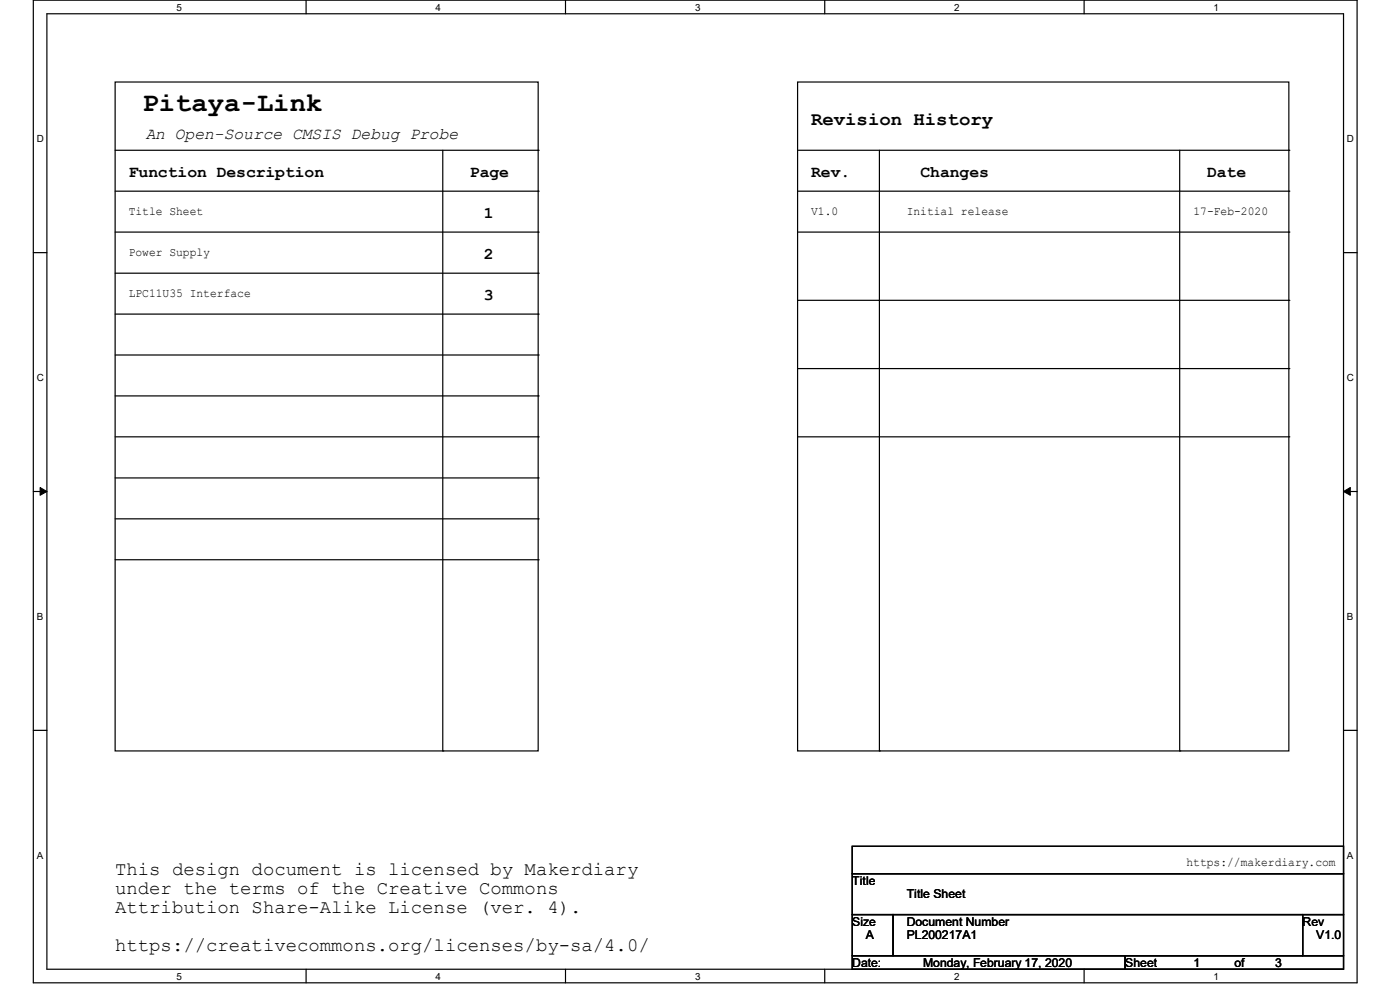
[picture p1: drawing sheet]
<svg xmlns="http://www.w3.org/2000/svg" width="297mm" height="210mm" viewBox="0 0 297 210" stroke-linecap="round" stroke-linejoin="round" font-family="sans-serif">
<defs><g id="words">
<text font-size="5.8" x="30.2" y="23.6">Pitaya-Link</text>
<g font-size="4">
<text x="172.1" y="26.6">Revision History</text>
<text x="24.4" y="185.7">This design document is licensed by Makerdiary</text>
<text x="24.4" y="189.7">under the terms of the Creative Commons</text>
<text x="24.4" y="193.7">Attribution Share-Alike License (ver. 4).</text>
<text x="24.4" y="201.8">https://creativecommons.org/licenses/by-sa/4.0/</text>
</g>
<g font-size="3.5">
<text x="30.9" y="29.5">An Open-Source CMSIS Debug Probe</text>
<text x="27.3" y="37.6">Function Description</text>
<text x="99.7" y="37.6">Page</text>
<text x="172.1" y="37.6">Rev.</text>
<text x="195.3" y="37.6">Changes</text>
<text x="256.1" y="37.6">Date</text>
<text x="102.6" y="46.3">1</text>
<text x="102.6" y="55">2</text>
<text x="102.6" y="63.7">3</text>
</g>
<g font-size="2.6">
<text x="27.3" y="45.5">Title Sheet</text>
<text x="172.1" y="45.5">V1.0</text>
<text x="192.4" y="45.5">Initial release</text>
<text x="253.2" y="45.5">17-Feb-2020</text>
<text x="27.3" y="54.2">Power Supply</text>
<text x="27.3" y="62.9">LPC11U35 Interface</text>
<text x="251.7" y="183.6">https://makerdiary.com</text>
<text x="180.8" y="187.7">Title</text>
<text x="192.4" y="190.6">Title Sheet</text>
<text x="180.8" y="196.3">Size</text>
<text x="192.4" y="196.3">Document Number</text>
<text x="276.4" y="196.3">Rev</text>
<text x="183.7" y="199.3">A</text>
<text x="192.4" y="199.3">PL200217A1</text>
<text x="279.2" y="199.3">V1.0</text>
<text x="180.8" y="205.1">Date:</text>
<text x="195.8" y="205.1">Monday, February 17, 2020</text>
<text x="238.7" y="205.1">Sheet</text>
<text x="253.2" y="205.1">1</text>
<text x="261.9" y="205.1">of</text>
<text x="270.5" y="205.1">3</text>
</g>
<g font-size="2.1">
<text x="37.4" y="2.2">5</text>
<text x="92.4" y="2.2">4</text>
<text x="147.4" y="2.2">3</text>
<text x="202.4" y="2.2">2</text>
<text x="257.5" y="2.2">1</text>
<text x="7.8" y="30.1">D</text>
<text x="285.8" y="30.1">D</text>
<text x="7.8" y="80.8">C</text>
<text x="285.8" y="80.8">C</text>
<text x="7.8" y="131.5">B</text>
<text x="285.8" y="131.5">B</text>
<text x="7.8" y="182.2">A</text>
<text x="285.8" y="182.2">A</text>
<text x="37.4" y="207.8">5</text>
<text x="92.4" y="207.8">4</text>
<text x="147.4" y="207.8">3</text>
<text x="202.4" y="207.8">2</text>
<text x="257.5" y="207.8">1</text>
</g>
</g></defs>
<path d="M7.1 0h280.8v208.5h-280.8zM9.9 2.9h275.1v202.7h-275.1z" fill="none" stroke="#000" stroke-width=".25"/>
<g fill="#fff">
<path d="M37.4 .3h1.2v2.4h-1.2z"/>
<path d="M37.4 205.9h1.2v2.3h-1.2z"/>
</g>
<path d="M64.9 0v2.9M64.9 205.6v2.9" fill="none" stroke="#000" stroke-width=".25"/>
<g fill="#fff">
<path d="M92.4 .3h1.2v2.4h-1.2z"/>
<path d="M92.4 205.9h1.2v2.3h-1.2z"/>
</g>
<path d="M120 0v2.9M120 205.6v2.9" fill="none" stroke="#000" stroke-width=".25"/>
<g fill="#fff">
<path d="M147.4 .3h1.2v2.4h-1.2z"/>
<path d="M147.4 205.9h1.2v2.3h-1.2z"/>
</g>
<path d="M175 0v2.9M175 205.6v2.9" fill="none" stroke="#000" stroke-width=".25"/>
<g fill="#fff">
<path d="M202.4 .3h1.2v2.4h-1.2z"/>
<path d="M202.4 205.9h1.2v2.3h-1.2z"/>
</g>
<path d="M230 0v2.9M230 205.6v2.9" fill="none" stroke="#000" stroke-width=".25"/>
<g fill="#fff">
<path d="M257.5 .3h1.1v2.4h-1.1z"/>
<path d="M257.5 205.9h1.1v2.3h-1.1z"/>
<path d="M7.8 28.2h1.5v2.4h-1.5z"/>
<path d="M285.7 28.2h1.5v2.4h-1.5z"/>
<path d="M7.8 78.9h1.5v2.3h-1.5z"/>
<path d="M285.7 78.9h1.5v2.3h-1.5z"/>
</g>
<path d="M7.1 53.6h2.8M285 53.6h2.9" fill="none" stroke="#000" stroke-width=".25"/>
<g fill="#fff">
<path d="M7.8 129.6h1.3v2.3h-1.3z"/>
<path d="M285.7 129.6h1.4v2.3h-1.4z"/>
</g>
<path d="M7.1 104.3h2.8M285 104.3h2.9" fill="none" stroke="#000" stroke-width=".25"/>
<path d="M8.5 103.4l1.4 .9-1.4 .8zM285 104.3l1.5-.9v1.7z" fill="#000" stroke="#000" stroke-width=".21"/>
<g fill="#fff">
<path d="M7.8 180.3h1.3v2.3h-1.3z"/>
<path d="M285.7 180.3h1.4v2.3h-1.4z"/>
</g>
<g fill="none" stroke="#000" stroke-width=".25">
<path d="M24.4 17.4h89.8v141.9h-89.8zM169.2 17.4h104.2v141.9h-104.2zM24.4 31.9h89.8M93.9 31.9v127.4M114.2 31.9h.1M169.2 31.9h104.2M186.6 31.9v127.4M250.3 31.9v127.4M273.4 31.9h.1M24.4 40.6h89.8M24.4 49.2h89.8M24.4 58h89.8"/>
<path d="M114.2 40.6h.1M114.2 49.2h.1M114.2 58h.1M169.2 40.6h104.2M169.2 49.2h104.2M273.4 40.6h.1M273.4 49.2h.1M24.4 66.6h89.8M24.4 75.3h89.8M114.2 66.6h.1M114.2 75.3h.1M169.2 78.2h104.2"/>
<path d="M169.2 63.7h104.2M273.4 78.2h.1M273.4 63.7h.1M24.4 84h89.8M24.4 92.7h89.8M114.2 84h.1M114.2 92.7h.1M169.2 92.7h104.2M273.4 92.7h.1M24.4 101.4h89.8M24.4 110.1h89.8M24.4 118.7h89.8"/>
<path d="M114.2 101.4h.1M114.2 110.1h.1M114.2 118.7h.1M7.1 154.9h2.8M93.9 159.3h.1M186.6 159.3h.1M250.3 159.3h.1M285 154.9h2.9M180.8 179.5h104.2v5.8h-104.2zM180.8 185.3h104.2v8.7h-104.2zM180.8 194h8.7v8.7h-8.7zM189.5 194h86.9v8.7h-86.9z"/>
<path d="M276.4 194h8.6v8.7h-8.6zM180.8 202.7h57.9v2.9h-57.9zM238.7 202.7h46.3v2.9h-46.3z"/>
</g>
<use href="#words"/>
</svg>
